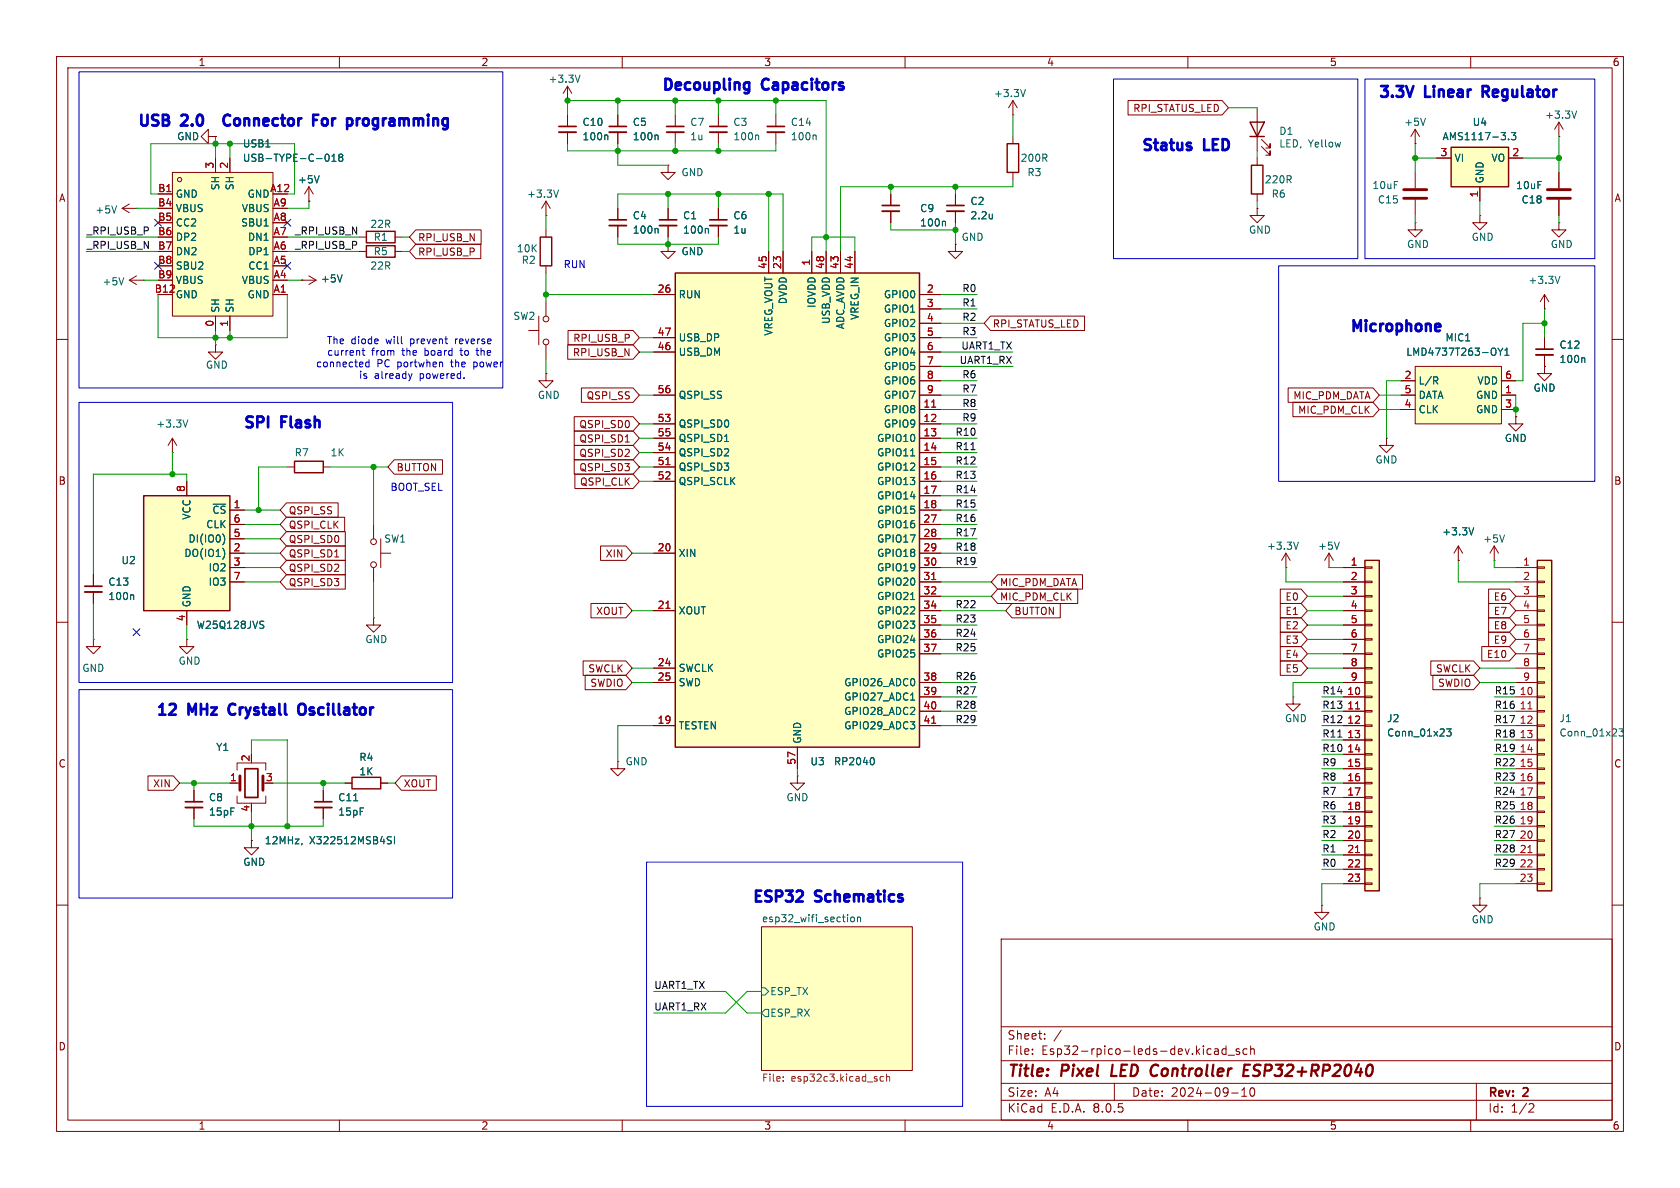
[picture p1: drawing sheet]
<svg xmlns="http://www.w3.org/2000/svg" width="297mm" height="210mm" viewBox="0 0 297 210" stroke-linecap="round" stroke-linejoin="round" font-family="sans-serif">
<defs><g id="words">
<g font-size="2.8" fill="#840000">
<text x="178" y="190.9">Title:</text>
<text x="187.7" y="190.9">Pixel</text>
<text x="197.3" y="190.9">LED</text>
<text x="205.1" y="190.9">Controller</text>
<text x="222.2" y="190.9">ESP32+RP2040</text>
</g>
<g font-size="2.7" fill="#0000c2">
<text x="116.7" y="16.7">Decoupling</text>
<text x="134.9" y="16.7">Capacitors</text>
<text x="243.4" y="17.9">3.3V</text>
<text x="252" y="17.9">Linear</text>
<text x="263.2" y="17.9">Regulator</text>
<text x="24" y="23">USB</text>
<text x="32.2" y="23">2.0</text>
<text x="41.8" y="23">Connector</text>
<text x="58.6" y="23">For</text>
<text x="65.6" y="23">programming</text>
<text x="201.5" y="27.3">Status</text>
<text x="213" y="27.3">LED</text>
<text x="238.3" y="59.3">Microphone</text>
<text x="42.7" y="76.3">SPI</text>
<text x="49.8" y="76.3">Flash</text>
<text x="27.3" y="127.1">12</text>
<text x="33.4" y="127.1">MHz</text>
<text x="41.6" y="127.1">Crystall</text>
<text x="55" y="127.1">Oscillator</text>
<text x="132.7" y="160.2">ESP32</text>
<text x="144.3" y="160.2">Schematics</text>
</g>
<g font-size="2.1" fill="#840000">
<text x="178" y="184">Sheet:</text>
<text x="178" y="186.7">File:</text>
<text x="184.1" y="186.7">Esp32-rpico-leds-dev.kicad_sch</text>
<text x="178" y="196.9">KiCad</text>
<text x="178" y="194.1">Size:</text>
<text x="184.7" y="194.1">A4</text>
<text x="185.7" y="196.9">E.D.A.</text>
<text x="193.3" y="196.9">8.0.5</text>
<text x="200" y="194.1">Date:</text>
<text x="207" y="194.1">2024-09-10</text>
<text x="263" y="194.3">Rev:</text>
<text x="263" y="196.9">Id:</text>
<text x="267.1" y="196.9">1/2</text>
<text x="269.4" y="194.3">2</text>
</g>
<g font-size="1.8" fill="#840000">
<text x="35" y="11.9">1</text>
<text x="85" y="11.9">2</text>
<text x="135" y="11.9">3</text>
<text x="185" y="11.9">4</text>
<text x="235" y="11.9">5</text>
<text x="285" y="11.9">6</text>
<text x="200.2" y="20">RPI_STATUS_LED</text>
<text x="10.3" y="35.9">A</text>
<text x="285.3" y="35.9">A</text>
<text x="73.8" y="45.4">RPI_USB_P</text>
<text x="73.8" y="42.9">RPI_USB_N</text>
<text x="175.4" y="58.1">RPI_STATUS_LED</text>
<text x="101.2" y="63.2">RPI_USB_N</text>
<text x="101.2" y="60.6">RPI_USB_P</text>
<text x="103.6" y="70.8">QSPI_SS</text>
<text x="228.5" y="70.8">MIC_PDM_DATA</text>
<text x="102.3" y="75.9">QSPI_SD0</text>
<text x="229.4" y="73.3">MIC_PDM_CLK</text>
<text x="70" y="83.5">BUTTON</text>
<text x="102.3" y="78.4">QSPI_SD1</text>
<text x="102.3" y="83.5">QSPI_SD3</text>
<text x="102.3" y="81">QSPI_SD2</text>
<text x="10.3" y="85.9">B</text>
<text x="102.4" y="86">QSPI_CLK</text>
<text x="285.3" y="85.9">B</text>
<text x="51" y="93.7">QSPI_CLK</text>
<text x="51" y="91.1">QSPI_SS</text>
<text x="51" y="98.7">QSPI_SD1</text>
<text x="51" y="96.2">QSPI_SD0</text>
<text x="51" y="101.3">QSPI_SD2</text>
<text x="107" y="98.7">XIN</text>
<text x="51" y="103.8">QSPI_SD3</text>
<text x="176.7" y="103.8">MIC_PDM_DATA</text>
<text x="176.7" y="106.4">MIC_PDM_CLK</text>
<text x="227.1" y="106.4">E0</text>
<text x="264" y="106.4">E6</text>
<text x="105.3" y="108.9">XOUT</text>
<text x="179.2" y="108.9">BUTTON</text>
<text x="227.1" y="114">E3</text>
<text x="227.1" y="108.9">E1</text>
<text x="227.1" y="111.4">E2</text>
<text x="264" y="108.9">E7</text>
<text x="264" y="114">E9</text>
<text x="264" y="111.4">E8</text>
<text x="103.9" y="119.1">SWCLK</text>
<text x="227.1" y="116.5">E4</text>
<text x="227.1" y="119.1">E5</text>
<text x="253.8" y="119.1">SWCLK</text>
<text x="262.8" y="116.5">E10</text>
<text x="104.3" y="121.6">SWDIO</text>
<text x="254.1" y="121.6">SWDIO</text>
<text x="10.3" y="135.9">C</text>
<text x="285.3" y="135.9">C</text>
<text x="27" y="139.4">XIN</text>
<text x="71.3" y="139.4">XOUT</text>
<text x="10.3" y="185.9">D</text>
<text x="285.3" y="185.9">D</text>
<text x="35" y="199.9">1</text>
<text x="85" y="199.9">2</text>
<text x="135" y="199.9">3</text>
<text x="185" y="199.9">4</text>
<text x="235" y="199.9">5</text>
<text x="285" y="199.9">6</text>
</g>
<g font-size="1.8" fill="#006464">
<text x="96.9" y="14.8">+3.3V</text>
<text x="175.6" y="17.4">+3.3V</text>
<text x="102.9" y="22.5">C10</text>
<text x="111.8" y="22.5">C5</text>
<text x="121.9" y="22.5">C7</text>
<text x="129.5" y="22.5">C3</text>
<text x="139.7" y="22.5">C14</text>
<text x="248.2" y="22.5">+5V</text>
<text x="260.2" y="22.5">U4</text>
<text x="273.1" y="21.2">+3.3V</text>
<text x="31.2" y="25">GND</text>
<text x="42.8" y="26.3">USB1</text>
<text x="42.8" y="28.8">USB-TYPE-C-018</text>
<text x="102.9" y="25">100n</text>
<text x="111.8" y="25">100n</text>
<text x="121.9" y="25">1u</text>
<text x="129.5" y="25">100n</text>
<text x="139.7" y="25">100n</text>
<text x="180.3" y="28.8">200R</text>
<text x="226.1" y="24">D1</text>
<text x="226.1" y="26.3">LED,</text>
<text x="231.3" y="26.3">Yellow</text>
<text x="254.9" y="25">AMS1117-3.3</text>
<text x="257" y="28.8">VI</text>
<text x="263.6" y="28.8">VO</text>
<text x="31" y="35.2">GND</text>
<text x="39" y="33.7" transform="rotate(-90 39 33.7)">SH</text>
<text x="41.5" y="33.7" transform="rotate(-90 41.5 33.7)">SH</text>
<text x="43.7" y="35.2">GND</text>
<text x="52.6" y="32.6">+5V</text>
<text x="93.1" y="35.2">+3.3V</text>
<text x="120.4" y="31.3">GND</text>
<text x="181.5" y="31.3">R3</text>
<text x="223.5" y="32.6">220R</text>
<text x="224.7" y="35.2">R6</text>
<text x="242.5" y="33.6">10uF</text>
<text x="262.5" y="32.5" transform="rotate(-90 262.5 32.5)">GND</text>
<text x="267.9" y="33.6">10uF</text>
<text x="16.8" y="37.9">+5V</text>
<text x="31" y="37.7">VBUS</text>
<text x="31" y="40.2">CC2</text>
<text x="42.5" y="40.2">SBU1</text>
<text x="42.7" y="37.7">VBUS</text>
<text x="65.4" y="40.5">22R</text>
<text x="111.8" y="39">C4</text>
<text x="111.8" y="41.5">100n</text>
<text x="120.7" y="39">C1</text>
<text x="120.7" y="41.5">100n</text>
<text x="129.5" y="39">C6</text>
<text x="129.5" y="41.5">1u</text>
<text x="162.6" y="37.7">C9</text>
<text x="162.6" y="40.2">100n</text>
<text x="171.5" y="36.4">C2</text>
<text x="171.5" y="39">2.2u</text>
<text x="220.7" y="41.5">GND</text>
<text x="243.5" y="36.2">C15</text>
<text x="268.9" y="36.2">C18</text>
<text x="31" y="42.8">DP2</text>
<text x="31" y="45.3">DN2</text>
<text x="31" y="47.9">SBU2</text>
<text x="43.7" y="42.8">DN1</text>
<text x="43.8" y="47.9">CC1</text>
<text x="43.8" y="45.3">DP1</text>
<text x="65.4" y="47.9">22R</text>
<text x="66" y="45.3">R5</text>
<text x="66" y="42.8">R1</text>
<text x="91.3" y="44.8">10K</text>
<text x="92.1" y="46.8">R2</text>
<text x="120.4" y="45.3">GND</text>
<text x="169.9" y="42.8">GND</text>
<text x="248.6" y="44">GND</text>
<text x="260.1" y="42.8">GND</text>
<text x="274" y="44">GND</text>
<text x="18" y="50.6">+5V</text>
<text x="31" y="52.9">GND</text>
<text x="31" y="50.4">VBUS</text>
<text x="42.7" y="50.4">VBUS</text>
<text x="43.7" y="52.9">GND</text>
<text x="56.6" y="50.1">+5V</text>
<text x="119.9" y="52.9">RUN</text>
<text x="139.3" y="53.9" transform="rotate(-90 139.3 53.9)">DVDD</text>
<text x="156.2" y="52.9">GPIO0</text>
<text x="270.1" y="50.4">+3.3V</text>
<text x="39" y="55.4" transform="rotate(-90 39 55.4)">SH</text>
<text x="41.5" y="55.4" transform="rotate(-90 41.5 55.4)">SH</text>
<text x="90.7" y="56.7">SW2</text>
<text x="136.8" y="59.4" transform="rotate(-90 136.8 59.4)">VREG_VOUT</text>
<text x="144.4" y="54.5" transform="rotate(-90 144.4 54.5)">IOVDD</text>
<text x="146.9" y="57.4" transform="rotate(-90 146.9 57.4)">USB_VDD</text>
<text x="149.5" y="58.3" transform="rotate(-90 149.5 58.3)">ADC_AVDD</text>
<text x="152" y="56.7" transform="rotate(-90 152 56.7)">VREG_IN</text>
<text x="156.2" y="55.5">GPIO1</text>
<text x="156.2" y="58">GPIO2</text>
<text x="36.3" y="65.4">GND</text>
<text x="119.9" y="63.1">USB_DM</text>
<text x="119.9" y="60.6">USB_DP</text>
<text x="156.2" y="60.6">GPIO3</text>
<text x="156.2" y="63.1">GPIO4</text>
<text x="156.2" y="65.6">GPIO5</text>
<text x="248.5" y="63.1">LMD4737T263-OY1</text>
<text x="255.4" y="60.6">MIC1</text>
<text x="275.6" y="61.8">C12</text>
<text x="275.6" y="64.4">100n</text>
<text x="95" y="70.7">GND</text>
<text x="119.9" y="70.7">QSPI_SS</text>
<text x="156.2" y="68.2">GPIO6</text>
<text x="156.2" y="70.7">GPIO7</text>
<text x="250.7" y="68.2">L/R</text>
<text x="250.7" y="70.7">DATA</text>
<text x="260.8" y="70.7">GND</text>
<text x="261.1" y="68.2">VDD</text>
<text x="271" y="69.4">GND</text>
<text x="27.5" y="75.8">+3.3V</text>
<text x="119.9" y="75.8">QSPI_SD0</text>
<text x="156.2" y="73.3">GPIO8</text>
<text x="156.2" y="75.8">GPIO9</text>
<text x="250.7" y="73.3">CLK</text>
<text x="260.8" y="73.3">GND</text>
<text x="52" y="80.9">R7</text>
<text x="58.3" y="80.9">1K</text>
<text x="119.9" y="83.4">QSPI_SD3</text>
<text x="119.9" y="80.9">QSPI_SD2</text>
<text x="119.9" y="78.3">QSPI_SD1</text>
<text x="155" y="78.3">GPIO10</text>
<text x="155" y="80.9">GPIO11</text>
<text x="155" y="83.4">GPIO12</text>
<text x="243.1" y="82.1">GND</text>
<text x="265.9" y="78.3">GND</text>
<text x="119.9" y="86">QSPI_SCLK</text>
<text x="155" y="86">GPIO13</text>
<text x="155" y="88.5">GPIO14</text>
<text x="33.9" y="92" transform="rotate(-90 33.9 92)">VCC</text>
<text x="36.4" y="93.6">CLK</text>
<text x="37.4" y="91">~{CS}</text>
<text x="155" y="91">GPIO15</text>
<text x="155" y="93.6">GPIO16</text>
<text x="254.9" y="94.8">+3.3V</text>
<text x="21.4" y="99.9">U2</text>
<text x="32.5" y="98.7">DO(IO1)</text>
<text x="33.2" y="96.1">DI(IO0)</text>
<text x="36.8" y="101.2">IO2</text>
<text x="67.8" y="96.1">SW1</text>
<text x="119.9" y="98.7">XIN</text>
<text x="155" y="96.1">GPIO17</text>
<text x="155" y="98.7">GPIO18</text>
<text x="155" y="101.2">GPIO19</text>
<text x="223.9" y="97.4">+3.3V</text>
<text x="232.9" y="97.4">+5V</text>
<text x="262.1" y="96.1">+5V</text>
<text x="19.1" y="106.3">100n</text>
<text x="19.1" y="103.7">C13</text>
<text x="33.9" y="107.4" transform="rotate(-90 33.9 107.4)">GND</text>
<text x="36.8" y="103.7">IO3</text>
<text x="155" y="103.7">GPIO20</text>
<text x="155" y="106.3">GPIO21</text>
<text x="34.7" y="111.4">W25Q128JVS</text>
<text x="64.5" y="113.9">GND</text>
<text x="119.9" y="108.8">XOUT</text>
<text x="155" y="108.8">GPIO22</text>
<text x="155" y="111.4">GPIO23</text>
<text x="155" y="113.9">GPIO24</text>
<text x="14.5" y="119">GND</text>
<text x="31.5" y="117.7">GND</text>
<text x="119.9" y="119">SWCLK</text>
<text x="155" y="116.4">GPIO25</text>
<text x="119.9" y="121.5">SWD</text>
<text x="149.1" y="121.5">GPIO26_ADC0</text>
<text x="149.1" y="124.1">GPIO27_ADC1</text>
<text x="119.9" y="129.1">TESTEN</text>
<text x="141.8" y="131.6" transform="rotate(-90 141.8 131.6)">GND</text>
<text x="149.1" y="126.6">GPIO28_ADC2</text>
<text x="149.1" y="129.1">GPIO29_ADC3</text>
<text x="227.1" y="127.9">GND</text>
<text x="245.1" y="127.9">J2</text>
<text x="245.1" y="130.4">Conn_01x23</text>
<text x="275.6" y="127.9">J1</text>
<text x="275.6" y="130.4">Conn_01x23</text>
<text x="38.1" y="132.9">Y1</text>
<text x="63.4" y="134.7">R4</text>
<text x="63.4" y="137.3">1K</text>
<text x="110.5" y="135.5">GND</text>
<text x="143.2" y="135.5">U3</text>
<text x="147.3" y="135.5">RP2040</text>
<text x="36.8" y="141.8">C8</text>
<text x="59.7" y="141.8">C11</text>
<text x="138.9" y="141.8">GND</text>
<text x="36.8" y="144.4">15pF</text>
<text x="46.7" y="149.5">12MHz,</text>
<text x="54.7" y="149.5">X322512MSB4SI</text>
<text x="59.7" y="144.4">15pF</text>
<text x="42.9" y="153.3">GND</text>
<text x="134.6" y="163.1">esp32_wifi_section</text>
<text x="232.1" y="164.7">GND</text>
<text x="260.1" y="163.4">GND</text>
<text x="136.1" y="176.1">ESP_TX</text>
<text x="136.1" y="179.9">ESP_RX</text>
</g>
<g font-size="1.8" fill="#a90000">
<text x="37.8" y="29.9" transform="rotate(-90 37.8 29.9)">3</text>
<text x="40.4" y="29.9" transform="rotate(-90 40.4 29.9)">2</text>
<text x="254.6" y="27.7">3</text>
<text x="267.3" y="27.7">2</text>
<text x="27.9" y="34">B1</text>
<text x="47.7" y="34">A12</text>
<text x="261.4" y="35" transform="rotate(-90 261.4 35)">1</text>
<text x="27.9" y="36.6">B4</text>
<text x="27.9" y="39.1">B5</text>
<text x="27.9" y="41.7">B6</text>
<text x="48.3" y="41.7">A7</text>
<text x="48.3" y="39.1">A8</text>
<text x="48.3" y="36.6">A9</text>
<text x="27.9" y="44.2">B7</text>
<text x="27.9" y="46.7">B8</text>
<text x="48.3" y="46.7">A5</text>
<text x="48.3" y="44.2">A6</text>
<text x="135.6" y="47.7" transform="rotate(-90 135.6 47.7)">45</text>
<text x="138.2" y="47.7" transform="rotate(-90 138.2 47.7)">23</text>
<text x="143.3" y="47.1" transform="rotate(-90 143.3 47.1)">1</text>
<text x="145.8" y="47.7" transform="rotate(-90 145.8 47.7)">48</text>
<text x="148.3" y="47.7" transform="rotate(-90 148.3 47.7)">43</text>
<text x="150.9" y="47.7" transform="rotate(-90 150.9 47.7)">44</text>
<text x="27.3" y="51.8">B12</text>
<text x="27.9" y="49.3">B9</text>
<text x="48.3" y="51.8">A1</text>
<text x="48.3" y="49.3">A4</text>
<text x="116.2" y="51.8">26</text>
<text x="163.8" y="51.8">2</text>
<text x="37.8" y="57.9" transform="rotate(-90 37.8 57.9)">0</text>
<text x="40.4" y="57.9" transform="rotate(-90 40.4 57.9)">1</text>
<text x="116.2" y="59.4">47</text>
<text x="163.8" y="54.4">3</text>
<text x="163.8" y="56.9">4</text>
<text x="163.8" y="59.4">5</text>
<text x="116.2" y="62">46</text>
<text x="163.8" y="62">6</text>
<text x="163.8" y="64.5">7</text>
<text x="116.2" y="69.6">56</text>
<text x="163.8" y="67.1">8</text>
<text x="163.8" y="69.6">9</text>
<text x="248.2" y="67.1">2</text>
<text x="248.2" y="69.6">5</text>
<text x="266" y="69.6">1</text>
<text x="266" y="67.1">6</text>
<text x="116.2" y="74.7">53</text>
<text x="116.2" y="77.2">55</text>
<text x="163.2" y="72.1">11</text>
<text x="163.2" y="74.7">12</text>
<text x="163.2" y="77.2">13</text>
<text x="248.2" y="72.1">4</text>
<text x="266" y="72.1">3</text>
<text x="116.2" y="82.3">51</text>
<text x="116.2" y="79.8">54</text>
<text x="163.2" y="79.8">14</text>
<text x="163.2" y="82.3">15</text>
<text x="32.8" y="87.1" transform="rotate(-90 32.8 87.1)">8</text>
<text x="41.2" y="89.9">1</text>
<text x="116.2" y="84.8">52</text>
<text x="163.2" y="84.8">16</text>
<text x="163.2" y="87.4">17</text>
<text x="163.2" y="89.9">18</text>
<text x="41.2" y="95">5</text>
<text x="41.2" y="92.5">6</text>
<text x="163.2" y="92.5">27</text>
<text x="163.2" y="95">28</text>
<text x="41.2" y="97.5">2</text>
<text x="41.2" y="100.1">3</text>
<text x="116.2" y="97.5">20</text>
<text x="163.2" y="97.5">29</text>
<text x="163.2" y="100.1">30</text>
<text x="238.7" y="100.1">1</text>
<text x="269.2" y="100.1">1</text>
<text x="41.2" y="102.6">7</text>
<text x="116.2" y="107.7">21</text>
<text x="163.2" y="102.6">31</text>
<text x="163.2" y="105.2">32</text>
<text x="163.2" y="107.7">34</text>
<text x="238.7" y="102.6">2</text>
<text x="238.7" y="105.2">3</text>
<text x="238.7" y="107.7">4</text>
<text x="269.2" y="102.6">2</text>
<text x="269.2" y="105.2">3</text>
<text x="269.2" y="107.7">4</text>
<text x="32.8" y="109.9" transform="rotate(-90 32.8 109.9)">4</text>
<text x="163.2" y="110.2">35</text>
<text x="163.2" y="112.8">36</text>
<text x="238.7" y="110.2">5</text>
<text x="238.7" y="112.8">6</text>
<text x="269.2" y="110.2">5</text>
<text x="269.2" y="112.8">6</text>
<text x="116.2" y="117.9">24</text>
<text x="163.2" y="115.3">37</text>
<text x="238.7" y="115.3">7</text>
<text x="238.7" y="117.9">8</text>
<text x="269.2" y="115.3">7</text>
<text x="269.2" y="117.9">8</text>
<text x="116.2" y="120.4">25</text>
<text x="163.2" y="120.4">38</text>
<text x="163.2" y="122.9">39</text>
<text x="163.2" y="125.5">40</text>
<text x="238.1" y="122.9">10</text>
<text x="238.1" y="125.5">11</text>
<text x="238.7" y="120.4">9</text>
<text x="268.6" y="122.9">10</text>
<text x="268.6" y="125.5">11</text>
<text x="269.2" y="120.4">9</text>
<text x="116.2" y="128">19</text>
<text x="163.2" y="128">41</text>
<text x="238.1" y="128">12</text>
<text x="238.1" y="130.6">13</text>
<text x="268.6" y="128">12</text>
<text x="268.6" y="130.6">13</text>
<text x="44.2" y="134.7" transform="rotate(-90 44.2 134.7)">2</text>
<text x="140.7" y="135.3" transform="rotate(-90 140.7 135.3)">57</text>
<text x="238.1" y="133.1">14</text>
<text x="238.1" y="135.6">15</text>
<text x="268.6" y="133.1">14</text>
<text x="268.6" y="135.6">15</text>
<text x="40.6" y="138.2">1</text>
<text x="44.2" y="143.6" transform="rotate(-90 44.2 143.6)">4</text>
<text x="46.9" y="138.2">3</text>
<text x="238.1" y="138.2">16</text>
<text x="238.1" y="140.7">17</text>
<text x="238.1" y="143.3">18</text>
<text x="268.6" y="138.2">16</text>
<text x="268.6" y="140.7">17</text>
<text x="268.6" y="143.3">18</text>
<text x="238.1" y="145.8">19</text>
<text x="238.1" y="148.3">20</text>
<text x="268.6" y="145.8">19</text>
<text x="268.6" y="148.3">20</text>
<text x="238.1" y="150.9">21</text>
<text x="238.1" y="153.4">22</text>
<text x="238.1" y="156">23</text>
<text x="268.6" y="150.9">21</text>
<text x="268.6" y="153.4">22</text>
<text x="268.6" y="156">23</text>
</g>
<g font-size="1.8" fill="#0f0f0f">
<text x="15.2" y="41.6">_RPI_USB_P</text>
<text x="52.1" y="41.6">_RPI_USB_N</text>
<text x="15.2" y="44.1">_RPI_USB_N</text>
<text x="52.1" y="44.1">_RPI_USB_P</text>
<text x="170" y="51.7">R0</text>
<text x="170" y="59.3">R3</text>
<text x="170" y="56.8">R2</text>
<text x="170" y="54.3">R1</text>
<text x="169.6" y="64.4">UART1_RX</text>
<text x="169.9" y="61.9">UART1_TX</text>
<text x="170" y="67">R6</text>
<text x="170" y="69.5">R7</text>
<text x="168.8" y="77.1">R10</text>
<text x="170" y="74.6">R9</text>
<text x="170" y="72">R8</text>
<text x="168.8" y="82.2">R12</text>
<text x="168.8" y="79.7">R11</text>
<text x="168.8" y="84.7">R13</text>
<text x="168.8" y="87.3">R14</text>
<text x="168.8" y="89.8">R15</text>
<text x="168.8" y="92.4">R16</text>
<text x="168.8" y="94.9">R17</text>
<text x="168.8" y="100">R19</text>
<text x="168.8" y="97.4">R18</text>
<text x="168.8" y="107.6">R22</text>
<text x="168.8" y="110.1">R23</text>
<text x="168.8" y="112.7">R24</text>
<text x="168.8" y="115.2">R25</text>
<text x="168.8" y="120.3">R26</text>
<text x="168.8" y="125.4">R28</text>
<text x="168.8" y="122.8">R27</text>
<text x="233.7" y="125.4">R13</text>
<text x="233.7" y="122.8">R14</text>
<text x="264.2" y="125.4">R16</text>
<text x="264.2" y="122.8">R15</text>
<text x="168.8" y="127.9">R29</text>
<text x="233.7" y="130.5">R11</text>
<text x="233.7" y="127.9">R12</text>
<text x="264.2" y="130.5">R18</text>
<text x="264.2" y="127.9">R17</text>
<text x="233.7" y="135.5">R9</text>
<text x="233.7" y="133">R10</text>
<text x="264.2" y="133">R19</text>
<text x="264.2" y="135.5">R22</text>
<text x="233.7" y="138.1">R8</text>
<text x="233.7" y="143.2">R6</text>
<text x="233.7" y="140.6">R7</text>
<text x="264.2" y="138.1">R23</text>
<text x="264.2" y="143.2">R25</text>
<text x="264.2" y="140.6">R24</text>
<text x="233.7" y="148.2">R2</text>
<text x="233.7" y="145.7">R3</text>
<text x="264.2" y="145.7">R26</text>
<text x="264.2" y="148.2">R27</text>
<text x="233.7" y="150.8">R1</text>
<text x="233.7" y="153.3">R0</text>
<text x="264.2" y="153.3">R29</text>
<text x="264.2" y="150.8">R28</text>
<text x="115.6" y="178.7">UART1_RX</text>
<text x="115.6" y="174.9">UART1_TX</text>
</g>
<g font-size="1.8" fill="#0000c2">
<text x="99.5" y="47.6">RUN</text>
<text x="55.8" y="65.1">connected</text>
<text x="57.7" y="61">The</text>
<text x="57.7" y="63.1">current</text>
<text x="62.1" y="61">diode</text>
<text x="65.7" y="63.1">from</text>
<text x="66.6" y="65.1">PC</text>
<text x="68.4" y="61">will</text>
<text x="70.3" y="65.1">portwhen</text>
<text x="71.2" y="63.1">the</text>
<text x="72.8" y="61">prevent</text>
<text x="75.3" y="63.1">board</text>
<text x="80" y="65.1">the</text>
<text x="80.9" y="61">reverse</text>
<text x="81.9" y="63.1">to</text>
<text x="84.2" y="65.1">power</text>
<text x="84.9" y="63.1">the</text>
<text x="63.4" y="67.2">is</text>
<text x="66.2" y="67.2">already</text>
<text x="74.3" y="67.2">powered.</text>
<text x="68.9" y="87">BOOT_SEL</text>
</g>
<g font-size="1.8" fill="#725600">
<text x="134.6" y="191.5">File:</text>
<text x="139.8" y="191.5">esp32c3.kicad_sch</text>
</g>
</g></defs>
<g fill="none" stroke="#840000" stroke-width=".18">
<path d="M10 10h277v190h-277zM12 12h273v186h-273zM60 10v2M110 10v2M160 10v2M210 10v2M260 10v2M275.6 39.4v1.2h1.3l-1.3 1.3-1.3-1.3h1.3M275.6 39.4h.1M10 60h2M63.5 44.5h1.3M69.8 44.5h1.3"/>
<path d="M285 60h2M10 110h2M285 110h2M10 160h2M285 160h2M134.6 163.8h26.7v25.4h-26.7zM177 166h108v32h-108zM60 198v2M110 198v2M160 198v2M177 194.5h108M177 191.5h108"/>
<path d="M177 187.5h108M177 181.5h108M182.5 186.3v.1M182.5 185.5v.1M184.7 183.6v.1M184.7 182.8v.1M187.6 182.1l-1.3 2M197 191.5v3M210 198v2M214.7 185.5h.6l.1 .9M215.4 185.8h-.5a.29 .29 0 0 0-.2 .3 .29 .29 0 0 0 .2 .3l.5-.1M216.7 185.5l-.4-.1-.3 .3v.4l.2 .2h.5"/>
<path d="M216.7 184.9v1.5M217.1 186.5h1.1M217.7 193.2h1.2M219.1 185.5l-.4-.1-.2 .2 .1 .2 .5 .2v.3h-.6M219.5 193.8h.9M219.5 192.7l.5-.4v1.5M220.5 185.5l-.5-.1-.3 .3v.4l.2 .2h.6M221.1 185.5l.2-.1 .4 .1v.9M221.1 184.9v1.5M221.2 192.4l.1-.1a.81 .81 0 0 1 .6 .6 .81 .81 0 0 1-.3 .8l-.1 .1a.81 .81 0 0 1-.6-.6 .81 .81 0 0 1 .3-.8zM260 198v2M261 191.5v6.5"/>
<path d="M270.5 195.1l.5 .1 .2 .3-1 1.1h1"/>
</g>
<path d="M196.7 188.2l-.3 2h1M204.4 188.2l-.5 .1M204.5 190.1l-.5 .1M219.9 189.2h.7M221 188.2h-1l-.2 2h.9" fill="none" stroke="#840000" stroke-width=".4"/>
<path d="M134.6 163.8h26.7v25.4h-26.7z" fill="#ffffc2" stroke="#ffffc2" stroke-width=".18"/>
<path d="M134.6 174.6h.7l.6 .7-.6 .6h-.7zM135.3 178.4h.6v1.3h-.6l-.7-.6zM150.5 162.2l.3-.1 .2 .3v.3l-.2 .3-.3-.1-.1-.2zM151.6 162.2l.2-.1 .3 .1v.8M151.6 162.1v.9" fill="none" stroke="#006464" stroke-width=".18"/>
<path d="M138.5 191v.1M138.5 190.4v.1M156.2 190.4l-.4-.1-.2 .2 .1 .6h.5M156.7 190.4l.2-.1 .3 .1 .1 .7M156.7 189.9v1.2" fill="none" stroke="#725600" stroke-width=".18"/>
<path d="M64.8 43.4h5v2.1h-5z" fill="none" stroke="#840000" stroke-width=".25"/>
<path d="M30.5 30.5h17.8v25.4h-17.8z" fill="#ffffc2"/>
<g fill="none" stroke="#840000" stroke-width=".18">
<path d="M21.6 36.8l1.3 .8M21.6 36.8h2.5M22.9 36.1l-1.3 .7M24.1 36.8h.1M27.9 34.3h2.6M30.5 30.5h17.8v25.4h-17.8zM36.8 24.1v-1.2l-1.2 1.2 1.2 1.3v-1.3h1.3M38.1 24.1h.1M38.1 27.9v2.6M40.6 27.9v2.6M222.2 36.8v1.3h1.3l-1.3 1.3-1.2-1.3h1.2M222.2 36.8h.1"/>
<path d="M222.2 27.9v1.3M222.2 34.3v1.3M275.6 24.1h.1M275.6 21.6l-.8 1.3M275.6 21.6v2.5M275.6 21.6l.8 1.3M38.1 55.9v2.5M40.6 55.9v2.5M48.3 52.1h2.5M245.1 77.5v1.2h-1.3l1.3 1.3 1.3-1.3h-1.3M245.1 77.5h.1"/>
<circle cx="31.8" cy="31.8" r=".38"/>
</g>
<path d="M278.7 19.6l-.4 1.3M20.6 36.4l-.4 1.3M57.6 27.3l.2-.1a.68 .68 0 0 1 .4 .7 .68 .68 0 0 1-.4 .6h-.2M58.7 28.5h.7M58.7 27.6l.3-.4v1.3M60.1 27.8l-.2-.2 .2-.4h.3l.2 .3-.2 .3M60.1 27.8l-.2 .2v.4l.2 .1h.4l.1-.2v-.3l-.2-.2M60.1 27.8h.3" fill="none" stroke="#006464" stroke-width=".18"/>
<path d="M221.2 29.2h2.1v5.1h-2.1z" fill="none" stroke="#840000" stroke-width=".25"/>
<path d="M250.2 64.8h15.2v10.1h-15.2z" fill="#ffffc2"/>
<g fill="none" stroke="#840000" stroke-width=".18">
<path d="M222.2 19.1v7.6M223 25.9l1.5 1.5v-.7v.7h-.7M223 24.6l1.5 1.6v-.8v.8h-.7M250.2 39.4v1.2h1.3l-1.3 1.3-1.3-1.3h1.3M250.2 39.4h.1M63.5 41.9h1.3M69.8 41.9h1.3M247.6 69.9h2.6M247.6 67.3h2.6M247.6 72.4h2.6M250.2 64.8h15.2v10.1h-15.2zM265.4 69.9h2.6"/>
<path d="M265.4 67.3h2.6M265.4 72.4h2.6"/>
</g>
<path d="M253.8 67.3l.4 .6M253.9 66.6l.3 .3-.1 .3-.2 .1M264.8 61.5l.4 .7M265.2 62.2v.6M265.7 61.5l-.5 .7M266 62.8h.8M266 61.9l.4-.4v1.3" fill="none" stroke="#006464" stroke-width=".18"/>
<path d="M221 21.6h2.5l-1.3 2.5zM221 24.1h2.5M64.8 40.9h5v2h-5z" fill="none" stroke="#840000" stroke-width=".25"/>
<path d="M256.5 26h10.2v7h-10.2z" fill="#ffffc2"/>
<path d="M256.5 26h10.2v7h-10.2zM52.1 81.5h5v2.1h-5z" fill="none" stroke="#840000" stroke-width=".25"/>
<g fill="none" stroke="#840000" stroke-width=".18">
<path d="M109.2 20.3v2.1M109.2 23.4v2M168.9 34.3v2M168.9 37.3v2.1M250.2 25.4h.1M250.2 22.9v2.5M250.2 30.5v2.8M250.2 35.3v2.8M250.2 22.9l-.8 1.2M250.2 22.9l.8 1.2M254 27.9h2.5M261.6 33v2.6"/>
<path d="M266.7 27.9h2.5M275.6 30.5v2.8M275.6 35.3v2.8M93.5 58.4h1.7M95.2 55.9v5.1M96.5 53.3v2.6M168.9 43.2v1.3h1.3l-1.3 1.2-1.3-1.2h1.3M168.9 43.2h.1M273 54.6h.1M273 52.1v2.5M273 59.7v2M273 52.1l.8 1.2"/>
<path d="M273 52.1l-.7 1.2M96.5 66v1.3h1.3l-1.3 1.3-1.3-1.3h1.3M96.5 66h.1M96.5 61v2.5M268 73.7v1.2h-1.3l1.3 1.3 1.2-1.3h-1.2M268 73.7h.1M273 64.8v1.2h-1.2l1.2 1.3 1.3-1.3h-1.3M273 64.8h.1M273 62.7v2.1M50.8 82.6h1.3M57.1 82.6h1.3M227.3 97.8l-.7 1.3"/>
<path d="M227.3 97.8v2.5M227.3 97.8l.8 1.3M257.8 99.1h.1M257.8 96.5l.8 1.3M257.8 96.5v2.6M257.8 96.5l-.8 1.3M227.3 100.3h.1M233.7 160v1.3h1.2l-1.2 1.3-1.3-1.3h1.3M233.7 160h.1"/>
<circle cx="96.5" cy="56.4" r=".51"/>
<circle cx="96.5" cy="60.5" r=".51"/>
</g>
<path d="M116.2 23.9l.1 .2v.6M175.4 37.8v.9M175.4 38.6h.1M252 20.9l-.4 1.3M266.7 24.6v.1M267.2 23.4h.8l-.5 .5 .4 .1v.6l-.2 .1-.5-.1M275.8 48.8l-.5 1.3M280 63.2l.2 .2v.7M229.5 95.8l-.4 1.3M260.5 93.3l-.4 1.3" fill="none" stroke="#006464" stroke-width=".18"/>
<path d="M107.7 23.4h3M167.4 37.3h3M271.5 62.7h3.1" fill="none" stroke="#840000" stroke-width=".33"/>
<path d="M107.7 22.4h3M167.4 36.3h3M271.5 61.7h3.1" fill="none" stroke="#840000" stroke-width=".3"/>
<path d="M248.2 35.1h4M248.2 33.5h4M273.6 35.1h4M273.6 33.5h4" fill="none" stroke="#840000" stroke-width=".51"/>
<path d="M119.4 48.3h43.2v83.8h-43.2z" fill="#ffffc2"/>
<path d="M178.1 25.4h2v5.1h-2zM119.4 48.3h43.2v83.8h-43.2z" fill="none" stroke="#840000" stroke-width=".25"/>
<g fill="none" stroke="#840000" stroke-width=".18">
<path d="M179.1 17.8v2.5M179.1 17.8l-.8 1.3M179.1 17.8l.7 1.3M100.3 20.3v2.1M100.3 23.4v2M179.1 20.3h.1M179.1 24.1v1.3M179.1 30.5v1.3M22.9 49.5l1.2 .8M22.9 49.5h2.5M24.1 48.8l-1.2 .7M25.4 49.5h.1"/>
<path d="M53.3 49.5h.1M53.3 49.5h2.6M54.6 48.8l1.3 .7M55.9 49.5l-1.3 .8M115.6 52.1h3.8M115.6 59.7h3.8M135.9 44.5v3.8M138.4 44.5v3.8M143.5 44.5v3.8M146 44.5v3.8M148.6 44.5v3.8M151.1 44.5v3.8"/>
<path d="M162.6 52.1h3.8M162.6 54.6h3.8M162.6 57.2h3.8M162.6 59.7h3.8M30.5 77.5l-.8 1.2M30.5 77.5v2.5M30.5 77.5l.7 1.2M38.1 61v1.2h1.3l-1.3 1.3-1.3-1.3h1.3M38.1 61h.1M115.6 74.9h3.8M115.6 77.5h3.8M115.6 62.2h3.8"/>
<path d="M115.6 69.9h3.8M162.6 72.4h3.8M162.6 74.9h3.8M162.6 77.5h3.8M162.6 62.2h3.8M162.6 69.9h3.8M162.6 64.8h3.8M162.6 67.3h3.8M30.5 80h.1M115.6 80h3.8M115.6 82.6h3.8M115.6 85.1h3.8"/>
<path d="M115.6 97.8h3.8M162.6 80h3.8M162.6 82.6h3.8M162.6 85.1h3.8M162.6 87.6h3.8M162.6 90.2h3.8M162.6 97.8h3.8M162.6 92.7h3.8M162.6 95.3h3.8M234.9 97.8l-.7 1.3M234.9 97.8v2.5M234.9 97.8l.8 1.3"/>
<path d="M264.2 99.1h.1M264.2 96.5l-.8 1.3M264.2 96.5v2.6M264.2 96.5l.7 1.3M115.6 108h3.8M115.6 118.1h3.8M162.6 108h3.8M162.6 100.3h3.8M162.6 102.9h3.8M162.6 105.4h3.8M162.6 110.5h3.8M162.6 113h3.8"/>
<path d="M162.6 115.6h3.8M234.9 100.3h.1M40.6 138.4h1.8M41.9 136.1v-1.2h5.1v1.2M115.6 128.3h3.8M115.6 120.7h3.8M141 132.1v3.8M162.6 128.3h3.8M162.6 120.7h3.8M162.6 123.2h3.8M162.6 125.7h3.8M228.6 123.2v1.3h1.3l-1.3 1.2-1.3-1.2h1.3"/>
<path d="M228.6 123.2h.1M41.9 140.7v1.3h5.1v-1.3M44.4 142v.2M261.6 158.8v1.2h1.3l-1.3 1.3-1.3-1.3h1.3M261.6 158.8h.1"/>
</g>
<path d="M164.7 72h.7M117.7 82.1h.7M117.7 107.5h.7M164.7 102.5h.7M164.7 127.9h.7" fill="none" stroke="#a90000" stroke-width=".18"/>
<g fill="none" stroke="#006464" stroke-width=".18">
<path d="M181.3 15.8l-.4 1.3M107.3 23.9l.2 .2v.6M21.9 49.1l-.4 1.3M60.5 48.6l-.4 1.3M33.2 74.2l-.4 1.3M128.1 78h.7M161 80.6h.7M236.8 95.8l-.5 1.3M266 94.6l-.4 1.2M161 106h.7M154.3 133.9a.79 .79 0 0 1 0 1.3M161 123.8h.7"/>
<path d="M53.4 149.1l-.1 .3M68.7 148.5l.4 .1 .1 .3-.3 .3h-.3M68.7 147.9l.5 .1M69.7 147.9v1.3"/>
</g>
<path d="M98.8 22.4h3.1M43.3 135.9h2.3v5.1h-2.3z" fill="none" stroke="#840000" stroke-width=".3"/>
<path d="M42.4 137.2v2.5M46.5 137.2v2.5" fill="none" stroke="#840000" stroke-width=".51"/>
<path d="M98.8 23.4h3.1" fill="none" stroke="#840000" stroke-width=".33"/>
<path d="M241.3 99.1h2.5v58.4h-2.5z" fill="#ffffc2"/>
<g fill="none" stroke="#840000" stroke-width=".18">
<path d="M237.5 100.3h3.8M237.5 102.9h3.8M237.5 105.4h3.8M237.5 108h3.8M237.5 110.5h3.8M237.5 113h3.8M237.5 115.6h3.8M237.5 118.1h3.8M241.3 118h1.3v.2h-1.3zM241.3 115.4h1.3v.3h-1.3zM241.3 112.9h1.3v.3h-1.3zM241.3 110.4h1.3v.2h-1.3z"/>
<path d="M241.3 107.8h1.3v.3h-1.3zM241.3 105.3h1.3v.2h-1.3zM241.3 102.7h1.3v.3h-1.3zM241.3 100.2h1.3v.3h-1.3zM237.5 123.2h3.8M237.5 125.7h3.8M237.5 128.3h3.8M237.5 130.8h3.8M237.5 133.4h3.8M237.5 135.9h3.8M237.5 138.4h3.8M237.5 120.7h3.8"/>
<path d="M241.3 138.3h1.3v.3h-1.3zM241.3 135.8h1.3v.2h-1.3zM241.3 133.2h1.3v.3h-1.3zM241.3 130.7h1.3v.2h-1.3zM241.3 128.1h1.3v.3h-1.3zM241.3 125.6h1.3v.3h-1.3zM241.3 123.1h1.3v.2h-1.3zM241.3 120.5h1.3v.3h-1.3zM237.5 141h3.8M237.5 143.5h3.8M237.5 146.1h3.8M237.5 148.6h3.8"/>
<path d="M237.5 151.1h3.8M237.5 153.7h3.8M237.5 156.2h3.8M241.3 156.1h1.3v.2h-1.3zM241.3 153.5h1.3v.3h-1.3zM241.3 151h1.3v.3h-1.3zM241.3 148.5h1.3v.2h-1.3zM241.3 145.9h1.3v.3h-1.3zM241.3 143.4h1.3v.2h-1.3zM241.3 140.8h1.3v.3h-1.3z"/>
</g>
<path d="M241.3 99.1h2.5v58.4h-2.5z" fill="none" stroke="#840000" stroke-width=".25"/>
<path d="M239.6 125.3h.8M239.6 150.7h.8" fill="none" stroke="#a90000" stroke-width=".18"/>
<path d="M255.7 128.8h.8l-.4 .5 .4 .2v.5l-.2 .1-.6-.1" fill="none" stroke="#006464" stroke-width=".18"/>
<path d="M271.8 99.1h2.5v58.4h-2.5z" fill="#ffffc2"/>
<g fill="none" stroke="#840000" stroke-width=".18">
<path d="M100.3 17.8h.1M100.3 15.2l-.7 1.3M100.3 15.2v2.6M100.3 15.2l.8 1.3M96.5 38.1h.1M96.5 35.6l-.7 1.2M96.5 35.6v2.5M96.5 35.6l.8 1.2M109.2 36.8v2.1M109.2 39.9v2M261.6 38.1v1.3h1.3l-1.3 1.2-1.3-1.2h1.3M261.6 38.1h.1"/>
<path d="M96.5 40.6v1.3M96.5 47v1.3M118.1 43.2v1.3h1.3l-1.3 1.2-1.3-1.2h1.3M118.1 43.2h.1M66 92.7v2.6M67.3 97.8h1.8M67.3 95.3v5M66 109.2v1.3h1.3l-1.3 1.3-1.2-1.3h1.2M66 109.2h.1M66 100.3v2.6M268 100.3h3.8M268 102.9h3.8"/>
<path d="M268 105.4h3.8M268 108h3.8M268 110.5h3.8M268 113h3.8M268 115.6h3.8M268 118.1h3.8M271.8 118h1.2v.2h-1.2zM271.8 115.4h1.2v.3h-1.2zM271.8 112.9h1.2v.3h-1.2zM271.8 110.4h1.2v.2h-1.2zM271.8 107.8h1.2v.3h-1.2zM271.8 105.3h1.2v.2h-1.2z"/>
<path d="M271.8 102.7h1.2v.3h-1.2zM271.8 100.2h1.2v.3h-1.2zM34.3 139.7v2M57.1 139.7v2M61 138.4h1.2M67.3 138.4h1.3M109.2 134.6v1.3h1.3l-1.3 1.3-1.3-1.3h1.3M109.2 134.6h.1M141 137.2v1.2h1.2l-1.2 1.3-1.3-1.3h1.3M141 137.2h.1M268 123.2h3.8M268 125.7h3.8"/>
<path d="M268 128.3h3.8M268 130.8h3.8M268 133.4h3.8M268 135.9h3.8M268 138.4h3.8M268 120.7h3.8M271.8 138.3h1.2v.3h-1.2zM271.8 135.8h1.2v.2h-1.2zM271.8 133.2h1.2v.3h-1.2zM271.8 130.7h1.2v.2h-1.2zM271.8 128.1h1.2v.3h-1.2zM271.8 125.6h1.2v.3h-1.2z"/>
<path d="M271.8 123.1h1.2v.2h-1.2zM271.8 120.5h1.2v.3h-1.2zM34.3 142.7v2.1M44.4 148.6v1.3h1.3l-1.3 1.2-1.2-1.2h1.2M44.4 148.6h.1M57.1 142.7v2.1M268 141h3.8M268 143.5h3.8M268 146.1h3.8M268 148.6h3.8M268 151.1h3.8M268 153.7h3.8"/>
<path d="M268 156.2h3.8M271.8 156.1h1.2v.2h-1.2zM271.8 153.5h1.2v.3h-1.2zM271.8 151h1.2v.3h-1.2zM271.8 148.5h1.2v.2h-1.2zM271.8 145.9h1.2v.3h-1.2zM271.8 143.4h1.2v.2h-1.2zM271.8 140.8h1.2v.3h-1.2z"/>
<circle cx="66" cy="99.8" r=".51"/>
<circle cx="66" cy="95.8" r=".51"/>
</g>
<path d="M95.5 41.9h2v5.1h-2zM271.8 99.1h2.5v58.4h-2.5zM62.2 137.4h5.1v2h-5.1z" fill="none" stroke="#840000" stroke-width=".25"/>
<path d="M270.1 125.3h.7M270.1 150.7h.7" fill="none" stroke="#a90000" stroke-width=".18"/>
<path d="M102.5 13.3l-.4 1.2M98.7 33.6l-.4 1.3M116.2 40.4l.1 .2v.6M286.2 128.8h.8l-.4 .5 .3 .2v.5l-.1 .1-.6-.1M62.5 141.6h.7" fill="none" stroke="#006464" stroke-width=".18"/>
<path d="M107.7 39.9h3M32.8 142.7h3M55.6 142.7h3.1" fill="none" stroke="#840000" stroke-width=".33"/>
<path d="M107.7 38.9h3M32.8 141.7h3M55.6 141.7h3.1" fill="none" stroke="#840000" stroke-width=".3"/>
<path d="M25.4 87.6h15.2v20.4h-15.2z" fill="#ffffc2"/>
<path d="M25.4 87.6h15.2v20.4h-15.2z" fill="none" stroke="#840000" stroke-width=".25"/>
<g fill="none" stroke="#840000" stroke-width=".18">
<path d="M199.4 17.8h16.7l1.1 1.3-1.1 1.2h-16.7zM27.9 34.3h2.6M38.1 24.1h.1M38.1 27.9v2.6M40.6 27.9v2.6M54.6 35.6h.1M54.6 33l-.8 1.3M54.6 33v2.6M54.6 33l.8 1.3M100.3 20.3v2.1M100.3 23.4v2M109.2 20.3v2.1"/>
<path d="M109.2 23.4v2M109.2 36.8v2.1M109.2 39.9v2M118.1 29.2v1.3h1.3l-1.3 1.3-1.3-1.3h1.3M118.1 29.2h.1M118.1 36.8v2.1M118.1 39.9v2M119.4 20.3v2.1M119.4 23.4v2M127 20.3v2.1M127 23.4v2M127 36.8v2.1"/>
<path d="M127 39.9v2M137.2 20.3v2.1M137.2 23.4v2M157.5 34.3v2M157.5 37.3v2.1M168.9 34.3v2M168.9 37.3v2.1M254 27.9h2.5M261.6 33v2.6M266.7 27.9h2.5M275.6 30.5v2.8M275.6 35.3v2.8"/>
<path d="M38.1 55.9v2.5M40.6 55.9v2.5M48.3 52.1h2.5M53.3 49.5h.1M73.5 43.2h11.5v2.5h-11.5l-1.1-1.2zM73.5 40.6h11.6v2.6h-11.6l-1.1-1.3zM100.4 58.4h11.5l1.1 1.3-1.1 1.3h-11.5zM115.6 52.1h3.8M115.6 59.7h3.8M118.1 43.2h.1M135.9 44.5v3.8M138.4 44.5v3.8"/>
<path d="M143.5 44.5v3.8M146 44.5v3.8M148.6 44.5v3.8M151.1 44.5v3.8M162.6 52.1h3.8M162.6 54.6h3.8M162.6 57.2h3.8M162.6 59.7h3.8M175.1 55.9h16.6v2.5h-16.6l-1.1-1.2zM273 59.7v2M100.4 61h11.5l1.1 1.2-1.1 1.3h-11.5zM101.5 76.2h10.4l1.1 1.3-1.1 1.2h-10.4z"/>
<path d="M101.5 78.7h10.4l1.1 1.3-1.1 1.3h-10.4zM101.5 73.7h10.4l1.1 1.2-1.1 1.3h-10.4zM102.8 68.6h9.1l1.1 1.3-1.1 1.2h-9.1zM110.5 78.1h.8M115.6 69.9h3.8M115.6 74.9h3.8M115.6 77.5h3.8M115.6 62.2h3.8M162.6 69.9h3.8M162.6 67.3h3.8M162.6 72.4h3.8M162.6 74.9h3.8"/>
<path d="M162.6 77.5h3.8M162.6 62.2h3.8M162.6 64.8h3.8M227.7 68.6h15l1.1 1.3-1.1 1.2h-15zM228.6 71.1h14.1l1.1 1.3-1.1 1.3h-14.1zM247.6 69.9h2.6M247.6 67.3h2.6M247.6 72.4h2.6M265.4 69.9h2.6M265.4 67.3h2.6M265.4 72.4h2.6M268 73.7h.1"/>
<path d="M273 64.8h.1M273 62.7v2.1M33 85.1v2.5M40.6 90.2h2.6M40.6 97.8h2.6M40.6 95.3h2.6M40.6 92.7h2.6M50.6 96.5h10.4v2.6h-10.4l-1.1-1.3zM50.6 94h10.4v2.5h-10.4l-1.1-1.2zM50.6 99.1h10.4v2.5h-10.4l-1.1-1.3zM50.6 91.4h10.3v2.6h-10.3l-1.1-1.3zM50.6 88.9h9.2v2.5h-9.2l-1.1-1.2z"/>
<path d="M59.2 98.5h.7M69.7 81.3h8.5v2.5h-8.5l-1.1-1.2zM101.5 81.3h10.4l1.1 1.3-1.1 1.2h-10.4zM101.6 83.8h10.3l1.1 1.3-1.1 1.3h-10.3zM106.2 96.5h4.4l1.2 1.3-1.2 1.3h-4.4zM115.6 97.8h3.8M115.6 80h3.8M115.6 82.6h3.8M115.6 85.1h3.8M162.6 90.2h3.8M162.6 97.8h3.8M162.6 95.3h3.8"/>
<path d="M162.6 92.7h3.8M162.6 80h3.8M162.6 82.6h3.8M162.6 85.1h3.8M162.6 87.6h3.8M257.8 99.1h.1M16.5 113v1.3h1.3l-1.3 1.3-1.3-1.3h1.3M16.5 113h.1M16.5 101.6v2M16.5 104.6v2.1M33 113v1.3h1.3l-1.3 1.3-1.3-1.3h1.3M33 113h.1"/>
<path d="M33 108v2.5M40.6 100.3h2.6M40.6 102.9h2.6M50.6 101.6h10.4v2.5h-10.4l-1.1-1.2zM103.1 116.8h7.5l1.2 1.3-1.2 1.3h-7.5zM103.4 119.4h7.2l1.2 1.3-1.2 1.2h-7.2zM104.5 106.7h6.1l1.2 1.3-1.2 1.2h-6.1zM115.6 108h3.8M115.6 118.1h3.8M162.6 100.3h3.8M162.6 102.9h3.8M162.6 105.4h3.8"/>
<path d="M162.6 108h3.8M162.6 110.5h3.8M162.6 113h3.8M162.6 115.6h3.8M176.4 101.6h15v2.5h-15l-1.1-1.2zM176.4 104.1h14.1v2.6h-14.1l-1.1-1.3zM178.9 106.7h8.5v2.5h-8.5l-1.1-1.2zM226.3 111.8h3.7l1.1 1.2-1.1 1.3h-3.7zM226.3 114.3h3.7l1.1 1.3-1.1 1.2h-3.7zM226.3 116.8h3.7l1.1 1.3-1.1 1.3h-3.7zM226.3 106.7h3.7l1.1 1.3-1.1 1.2h-3.7zM226.3 109.2h3.7l1.1 1.3-1.1 1.3h-3.7z"/>
<path d="M226.3 104.1h3.7l1.1 1.3-1.1 1.3h-3.7zM237.5 100.3h3.8M237.5 102.9h3.8M237.5 105.4h3.8M237.5 108h3.8M237.5 110.5h3.8M237.5 113h3.8M237.5 115.6h3.8M237.5 118.1h3.8M252.9 116.8h7.6l1.1 1.3-1.1 1.3h-7.6zM253.3 119.4h7.2l1.1 1.3-1.1 1.2h-7.2zM262 114.3h4.9l1.1 1.3-1.1 1.2h-4.9z"/>
<path d="M263.2 106.7h3.7l1.1 1.3-1.1 1.2h-3.7zM263.2 104.1h3.7l1.1 1.3-1.1 1.3h-3.7zM263.2 111.8h3.7l1.1 1.2-1.1 1.3h-3.7zM263.2 109.2h3.7l1.1 1.3-1.1 1.3h-3.7zM26.2 137.2h4.4l1.1 1.2-1.1 1.3h-4.4zM34.3 139.7v2M40.6 138.4h1.3M57.1 139.7v2M61 138.4h1.2M67.3 138.4h1.3M71 137.2h6.1v2.5h-6.1l-1.2-1.3zM115.6 128.3h3.8"/>
<path d="M115.6 120.7h3.8M141 132.1v3.8M162.6 123.2h3.8M162.6 125.7h3.8M162.6 128.3h3.8M162.6 120.7h3.8M237.5 123.2h3.8M237.5 125.7h3.8M237.5 128.3h3.8M237.5 130.8h3.8M237.5 133.4h3.8M237.5 135.9h3.8"/>
<path d="M237.5 138.4h3.8M237.5 120.7h3.8M34.3 142.7v2.1M44.4 148.6h.1M57.1 142.7v2.1M237.5 141h3.8M237.5 143.5h3.8M237.5 146.1h3.8M237.5 148.6h3.8M237.5 151.1h3.8M237.5 153.7h3.8M237.5 156.2h3.8"/>
</g>
<g fill="none" stroke="#006464" stroke-width=".18">
<path d="M56.4 31.1l-.4 1.2M57.6 27.3l.2-.1a.68 .68 0 0 1 .4 .7 .68 .68 0 0 1-.4 .6h-.2M58.7 28.5h.7M58.7 27.6l.3-.4v1.3M60.1 27.8l-.2-.2 .2-.4h.3l.2 .3-.2 .3M60.1 27.8l-.2 .2v.4l.2 .1h.4l.1-.2v-.3l-.2-.2M60.1 27.8h.3M107.3 23.9l.2 .2v.6M116.2 23.9l.1 .2v.6M133.9 23.9l.2 .2v.6M144.1 23.9l.2 .2v.6M167 39.1l.1 .2v.7"/>
<path d="M175.4 37.8v.9M175.4 38.6h.1M266.7 24.6v.1M267.2 23.4h.8l-.5 .5 .4 .1v.6l-.2 .1-.5-.1M60.5 48.6l-.4 1.3M116.2 40.4l.1 .2v.6M125.1 40.4l.1 .2v.6M128.1 78h.7M253.8 67.3l.4 .6M253.9 66.6l.3 .3-.1 .3-.2 .1M264.8 61.5l.4 .7M265.2 62.2v.6"/>
<path d="M265.7 61.5l-.5 .7M266 62.8h.8M266 61.9l.4-.4v1.3M280 63.2l.2 .2v.7M39.4 94.4a1.49 1.49 0 0 1 0 1.9M39.7 97.5v.8M161 80.6h.7M260.5 93.3l-.4 1.3M23.5 105.1l.1 .2v.7M46.2 109.8l.4 .1M46.4 110.5l.2 .2-.2 .4M161 106h.7"/>
<path d="M154.3 133.9a.79 .79 0 0 1 0 1.3M161 123.8h.7M255.7 128.8h.8l-.4 .5 .4 .2v.5l-.2 .1-.6-.1M53.4 149.1l-.1 .3M62.5 141.6h.7M68.7 148.5l.4 .1 .1 .3-.3 .3h-.3M68.7 147.9l.5 .1M69.7 147.9v1.3"/>
</g>
<path d="M116.6 39.9h3M117.9 23.4h3M125.5 39.9h3M125.5 23.4h3M135.6 23.4h3.1M156 37.3h3M15 104.6h3" fill="none" stroke="#840000" stroke-width=".33"/>
<path d="M116.6 38.9h3M117.9 22.4h3M125.5 38.9h3M125.5 22.4h3M135.6 22.4h3.1M156 36.3h3M15 103.6h3" fill="none" stroke="#840000" stroke-width=".3"/>
<path d="M171.7 79.5h.7M236.5 130.3h.7" fill="none" stroke="#0f0f0f" stroke-width=".18"/>
<g fill="none" stroke="#0000c2" stroke-width=".48">
<path d="M131.9 14.6l.5 .1M132.4 14.6v1.5a.52 .52 0 0 1-.6 .4M132.4 15.8h-.5M249.9 15.2l-.7 1.9M262.1 16.2h.7M262.8 15.2h-.7v1.9M40.7 20.5a.77 .77 0 0 0-1 0 .77 .77 0 0 0-.2 .9 .71 .71 0 0 0 .4 .7 .71 .71 0 0 0 .8-.1M55.4 20.3h.9M55.4 21.2h.6M57.9 21.3a.52 .52 0 0 0-.5-.4 .52 .52 0 0 0-.5 .4v.5a.52 .52 0 0 0 .5 .4 .52 .52 0 0 0 .5-.4M65 21a.52 .52 0 0 0-.8 .3v.5a.52 .52 0 0 0 .8 .3M210.3 25.9l.3 .3-.1 .2-.2 .1"/>
<path d="M210.3 25.2l.2 .1M254 57.2l.5 .1 .1 .4-.9 .2M254.5 58.4l-.5 .1M29.9 126.3h1.2M31 124.6l.1 .2-.1 .4M41 124.4a1.03 1.03 0 0 0-.6 1 1.03 1.03 0 0 0 .6 .9M52.8 124.7a.64 .64 0 0 1 .8-.3 .64 .64 0 0 1 .4 .7v.6a.64 .64 0 0 1-.6 .7 .64 .64 0 0 1-.6-.7zM141.7 157.5a.52 .52 0 0 1 .1 .8l-1.1 1.1h1.2"/>
</g>
<g fill="none" stroke="#0000c2" stroke-width=".18">
<path d="M14 12.7h74.9v55.9h-74.9zM196.8 14h43.2v31.7h-43.2zM241.3 14h40.6v31.7h-40.6zM226.1 47h55.8v38.1h-55.8zM14 71.1h66v49.6h-66zM64 62h.5M64.2 61.5v1.1l.3 .2M65.2 63.6v1.3M65.2 64.1l-.3-.1-.3 .2 .2 .6h.4M72.8 66l-.3 .9M78.1 64l.2 .2v.7M82 66.8v.1"/>
<path d="M84.1 62h.5M84.3 61.5l.1 1.2M14 121.9h66v36.9h-66zM114.3 152.4h55.9v43.2h-55.9z"/>
</g>
<g fill="none" stroke="#009600" stroke-width=".18">
<path d="M109.2 17.8v2.5M119.4 17.8v2.5M127 17.8v2.5M137.2 17.8v2.5M217.2 19.1h5M24.1 36.8h3.8M27.9 34.3h-1.2v-8.9h25.4v8.9h-1.3M38.1 24.1v3.8M40.6 25.4v2.5M54.6 35.6v1.2h-3.8M96.5 38.1v2.5M100.3 20.3v-2.5h45.7v26.7"/>
<path d="M100.3 25.4v1.3h36.9v-1.3M109.2 25.4v3.8h8.9M109.2 36.8v-2.5h29.2v10.2M118.1 34.3v2.5M119.4 25.4v1.3M127 25.4v1.3M127 34.3v2.5M135.9 34.3v10.2M157.5 33v1.3M157.5 39.4v1.2h11.4M168.9 33v1.3M168.9 39.4v3.8"/>
<path d="M179.1 31.8v1.2h-30.5v11.5M179.1 20.3v3.8M222.2 26.7v1.2M222.2 35.6v1.2M250.2 27.9h3.8M250.2 25.4v5.1M250.2 38.1v1.3M261.6 35.6v2.5M269.2 27.9h6.4M275.6 24.1v6.4M275.6 38.1v1.3M15.2 41.9h12.7"/>
<path d="M15.2 44.5h12.7M25.4 49.5h2.5M27.9 52.1v7.6h22.9v-7.6M38.1 58.4v2.6M40.6 58.4v1.3M50.8 41.9h12.7M50.8 44.5h12.7M50.8 49.5h2.5M71.1 41.9h1.3M71.1 44.5h1.3M96.5 48.3v5M96.5 52.1h19.1"/>
<path d="M109.2 41.9v1.3h17.8v-1.3M113 59.7h2.6M118.1 41.9v1.3M143.5 44.5v-2.6h7.6v2.6M166.4 57.2h7.6M166.4 59.7h6.3M166.4 52.1h6.3M166.4 54.6h6.3M273 57.2h-3.8v10.1h-1.2M273 54.6v5.1M96.5 63.5v2.5M113 69.9h2.6"/>
<path d="M113 77.5h2.6M113 74.9h2.6M113 62.2h2.6M166.4 67.3h6.3M166.4 69.9h6.3M166.4 72.4h6.3M166.4 77.5h6.3M166.4 74.9h6.3M166.4 64.8h12.7M166.4 62.2h12.7M243.8 69.9h3.8M243.8 72.4h3.8"/>
<path d="M247.6 67.3h-2.5v10.2M268 69.9v3.8M30.5 80v3.8M33 85.1v-1.3h-16.5v17.8M43.2 95.3h6.3M43.2 92.7h6.3M43.2 97.8h6.3M43.2 90.2h6.3M50.8 82.6h-5.1v7.6M58.4 82.6h10.2M66 82.6v10.1M111.8 97.8h3.8"/>
<path d="M113 82.6h2.6M113 80h2.6M113 85.1h2.6M166.4 95.3h6.3M166.4 92.7h6.3M166.4 97.8h6.3M166.4 90.2h6.3M166.4 82.6h6.3M166.4 80h6.3M166.4 87.6h6.3M166.4 85.1h6.3M257.8 99.1v3.8h10.2"/>
<path d="M264.2 99.1v1.2h3.8M16.5 106.7v6.3M33 110.5v2.5M43.2 102.9h6.3M43.2 100.3h6.3M66 102.9v6.3M111.8 108h3.8M111.8 118.1h3.8M166.4 113h6.3M166.4 115.6h6.3M166.4 108h11.4M166.4 110.5h6.3"/>
<path d="M166.4 105.4h8.9M166.4 102.9h8.9M166.4 100.3h6.3M227.3 100.3v2.6h10.2M231.1 113h6.4M231.1 115.6h6.4M231.1 108h6.4M231.1 110.5h6.4M231.1 118.1h6.4M231.1 105.4h6.4M234.9 100.3h2.6M261.6 118.1h6.4"/>
<path d="M31.7 138.4h8.9M34.3 138.4v1.3M44.4 133.4v-2.6h6.4v15.3M48.3 138.4h12.7M57.1 138.4v1.3M68.6 138.4h1.2M111.8 120.7h3.8M115.6 128.3h-6.4v6.3M141 135.9v1.3M166.4 128.3h6.3M166.4 120.7h6.3M166.4 123.2h6.3"/>
<path d="M166.4 125.7h6.3M233.7 130.8h3.8M233.7 128.3h3.8M233.7 133.4h3.8M233.7 123.2h3.8M233.7 125.7h3.8M233.7 138.4h3.8M233.7 135.9h3.8M237.5 120.7h-8.9v2.5M261.6 120.7h6.4M264.2 130.8h3.8M264.2 128.3h3.8"/>
<path d="M264.2 133.4h3.8M264.2 123.2h3.8M264.2 125.7h3.8M264.2 138.4h3.8M264.2 135.9h3.8M34.3 144.8v1.3h22.8v-1.3M44.4 143.5v5.1M233.7 153.7h3.8M233.7 151.1h3.8M233.7 148.6h3.8M233.7 146.1h3.8M233.7 143.5h3.8"/>
<path d="M233.7 141h3.8M237.5 156.2h-3.8v3.8M264.2 153.7h3.8M264.2 151.1h3.8M264.2 148.6h3.8M264.2 146.1h3.8M264.2 143.5h3.8M264.2 141h3.8M268 156.2h-6.4v2.6M115.6 175.3h12.7l3.8 3.8h2.5M134.6 175.3h-2.5l-3.8 3.8h-12.7"/>
</g>
<path d="M27.3 38.8l1.2 1.2M28.5 38.8l-1.2 1.2M50.2 38.8l1.2 1.2M51.4 38.8l-1.2 1.2M27.3 46.4l1.2 1.2M28.5 46.4l-1.2 1.2M50.2 46.4l1.2 1.2M51.4 46.4l-1.2 1.2M23.5 111.2l1.2 1.2M24.7 111.2l-1.2 1.2" fill="none" stroke="#000084" stroke-width=".18"/>
<path d="M164.7 72h.7M117.7 82.1h.7M117.7 107.5h.7M164.7 102.5h.7M164.7 127.9h.7M239.6 125.3h.8M239.6 150.7h.8" fill="none" stroke="#a90000" stroke-width=".18"/>
<g fill="#009600" stroke="#009600" stroke-width=".18">
<circle cx="273" cy="57.2" r=".46"/>
<circle cx="268" cy="72.4" r=".46"/>
<circle cx="168.9" cy="33" r=".46"/>
<circle cx="168.9" cy="40.6" r=".46"/>
<circle cx="275.6" cy="27.9" r=".46"/>
<circle cx="250.2" cy="27.9" r=".46"/>
<circle cx="109.2" cy="17.8" r=".46"/>
<circle cx="100.3" cy="17.8" r=".46"/>
<circle cx="127" cy="17.8" r=".46"/>
<circle cx="119.4" cy="17.8" r=".46"/>
<circle cx="109.2" cy="26.7" r=".46"/>
<circle cx="45.7" cy="90.2" r=".46"/>
<circle cx="30.5" cy="83.8" r=".46"/>
<circle cx="135.9" cy="34.3" r=".46"/>
<circle cx="127" cy="26.7" r=".46"/>
<circle cx="127" cy="34.3" r=".46"/>
<circle cx="119.4" cy="26.7" r=".46"/>
<circle cx="118.1" cy="34.3" r=".46"/>
<circle cx="146" cy="41.9" r=".46"/>
<circle cx="157.5" cy="33" r=".46"/>
<circle cx="137.2" cy="17.8" r=".46"/>
<circle cx="40.6" cy="25.4" r=".46"/>
<circle cx="38.1" cy="25.4" r=".46"/>
<circle cx="96.5" cy="52.1" r=".46"/>
<circle cx="118.1" cy="43.2" r=".46"/>
<circle cx="66" cy="82.6" r=".46"/>
<circle cx="40.6" cy="59.7" r=".46"/>
<circle cx="38.1" cy="59.7" r=".46"/>
<circle cx="57.1" cy="138.4" r=".46"/>
<circle cx="44.4" cy="146.1" r=".46"/>
<circle cx="34.3" cy="138.4" r=".46"/>
<circle cx="50.8" cy="146.1" r=".46"/>
</g>
<use href="#words"/>
</svg>
